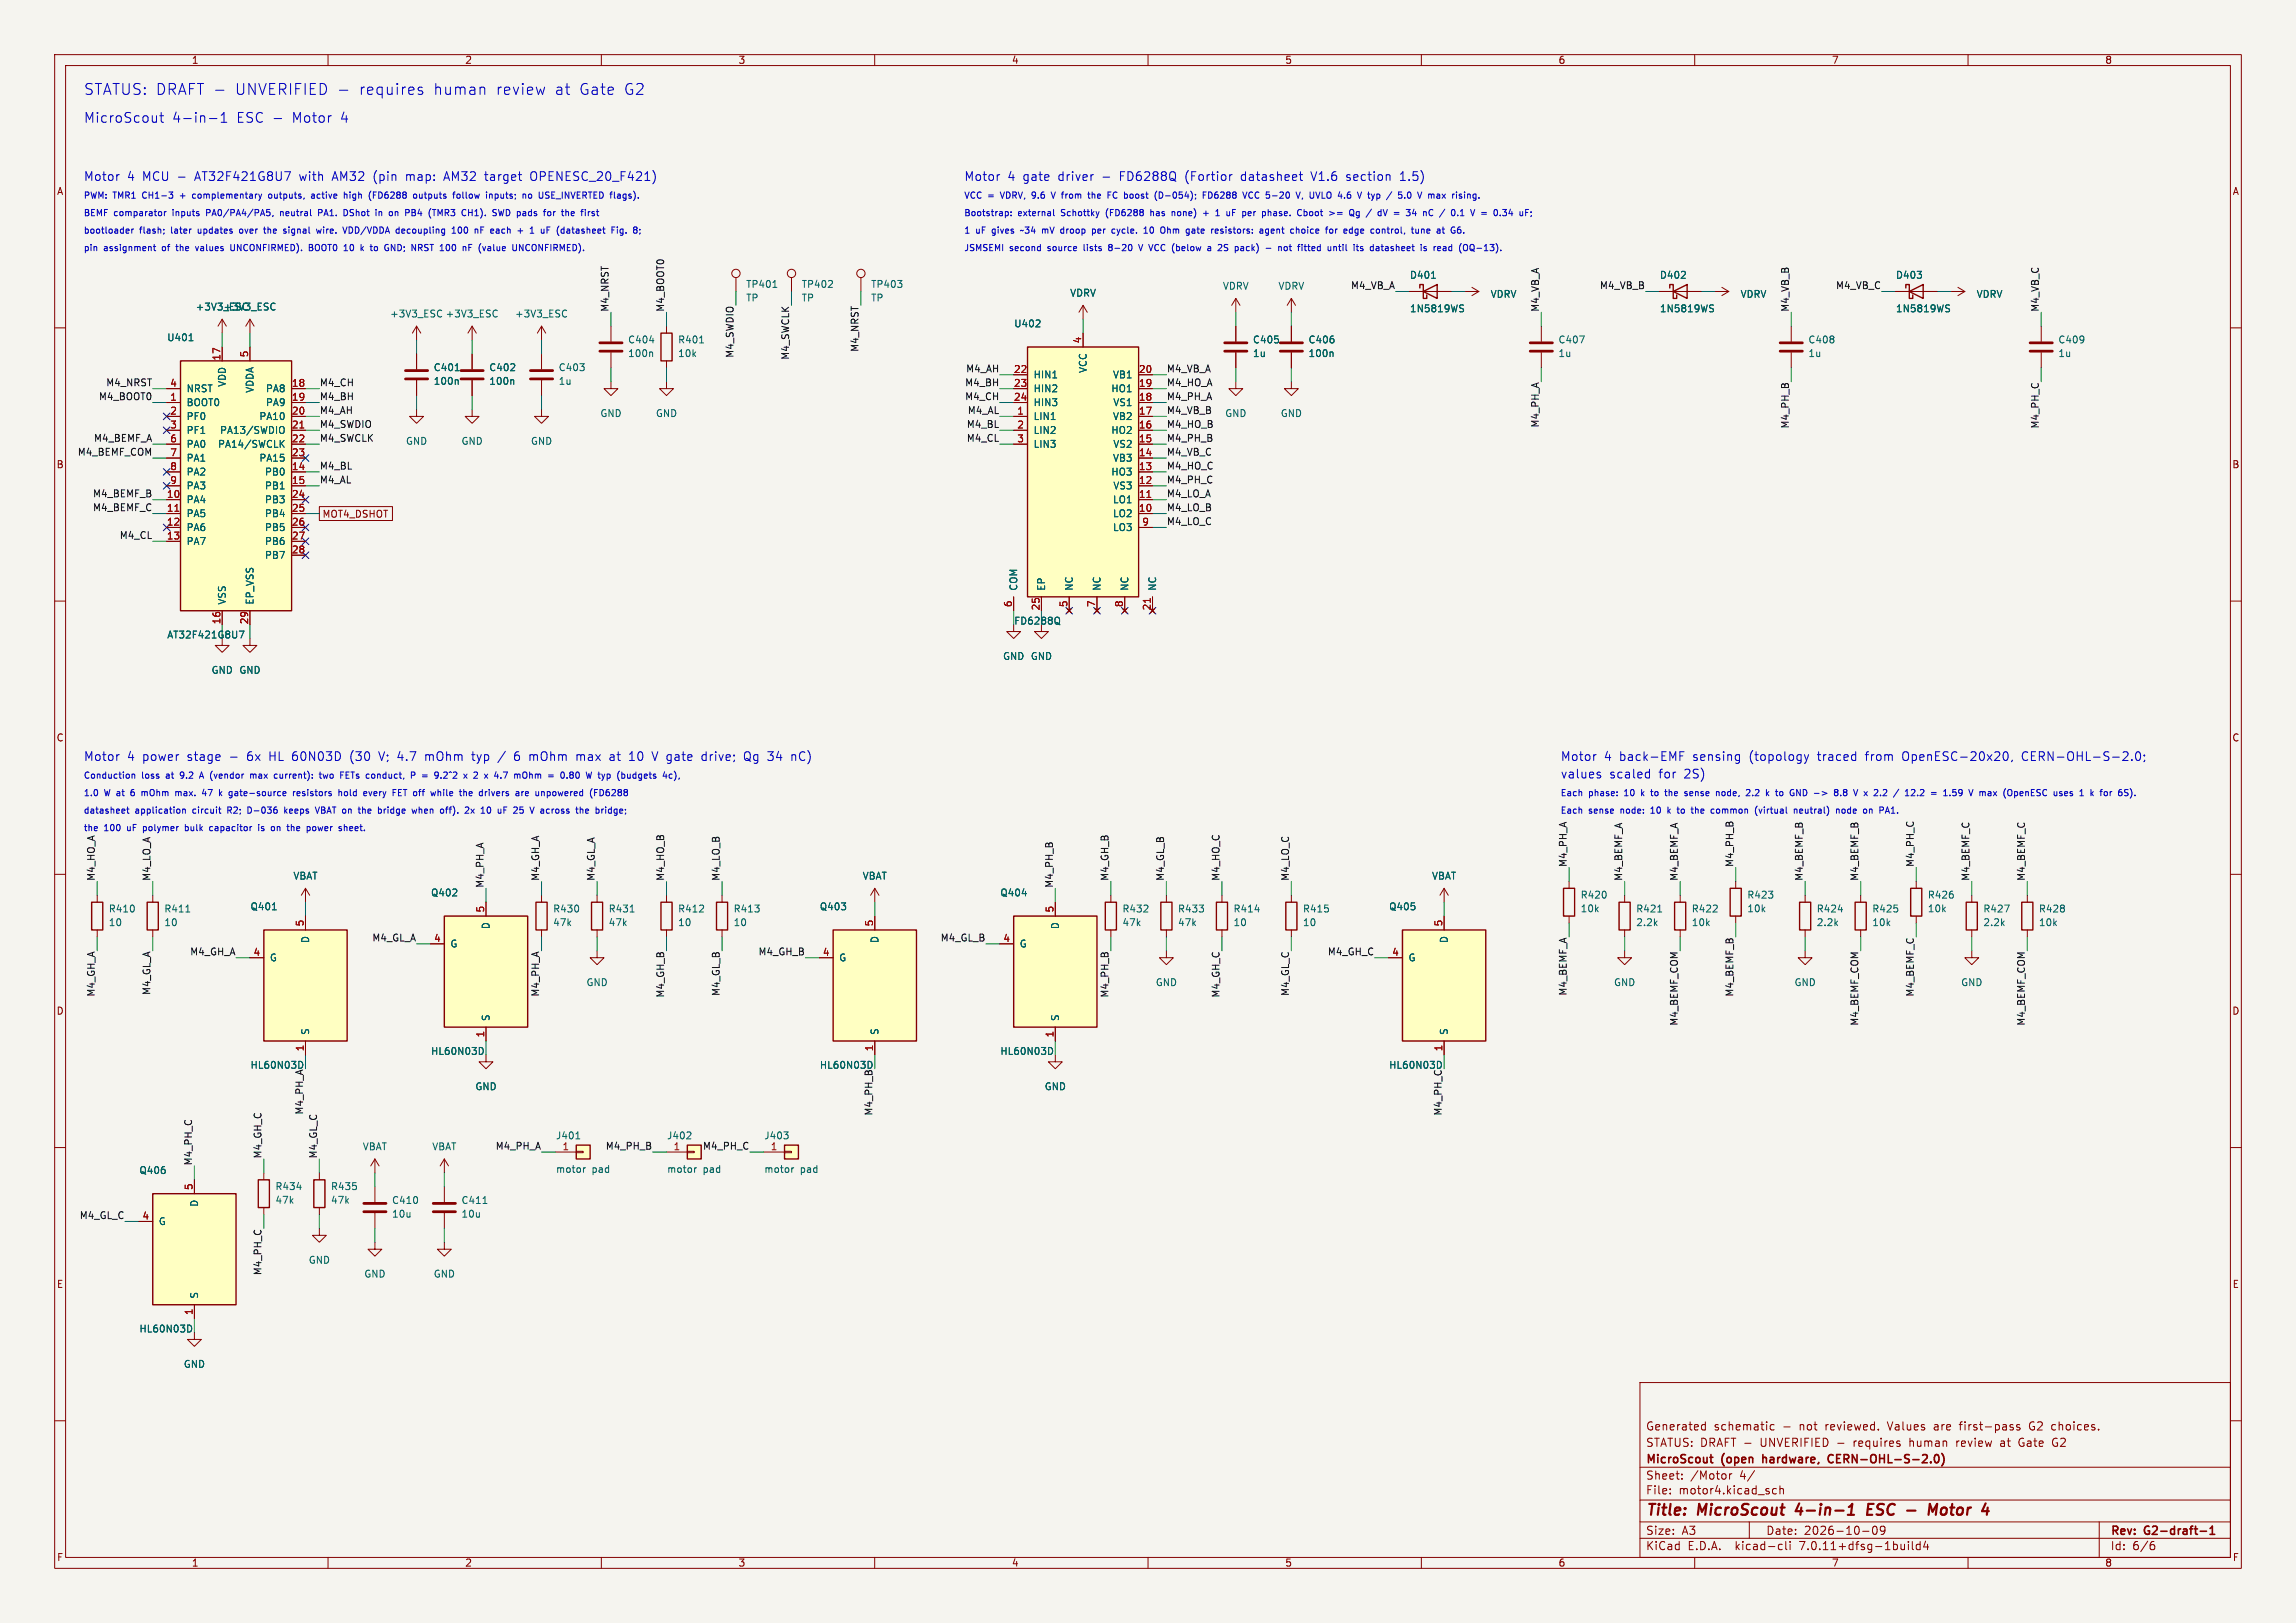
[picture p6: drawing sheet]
<svg xmlns="http://www.w3.org/2000/svg" width="420mm" height="297mm" viewBox="0 0 420 297" stroke-linecap="round" stroke-linejoin="round" font-family="sans-serif">
<defs><g id="words">
<g font-size="2.8" fill="#0000c2">
<text x="15.2" y="17.5">STATUS: DRAFT -</text>
<text x="43" y="17.5">UNVERIFIED -</text>
<text x="65.8" y="17.5">requires</text>
<text x="79.5" y="17.5">human</text>
<text x="91" y="17.5">review</text>
<text x="101.8" y="17.5">at</text>
<text x="106.3" y="17.5">Gate</text>
<text x="114.6" y="17.5">G2</text>
</g>
<g font-size="2.8" fill="#840000">
<text x="301" y="277.9">Title:</text>
<text x="310.6" y="277.9">MicroScout</text>
<text x="329.4" y="277.9">4-in-1</text>
<text x="343.2" y="277.9">ESC</text>
<text x="356" y="277.9">Motor</text>
</g>
<g font-size="2.5" fill="#0000c2">
<text x="15.2" y="22.6">MicroScout</text>
<text x="31.5" y="22.6">4-in-1</text>
<text x="43.3" y="22.6">ESC -</text>
<text x="53.6" y="22.6">Motor</text>
<text x="62.5" y="22.6">4</text>
</g>
<g font-size="2.2" fill="#0000c2">
<text x="15.2" y="33.2">Motor</text>
<text x="23.2" y="33.2">4</text>
<text x="26.1" y="33.2">MCU -</text>
<text x="35.9" y="33.2">AT32F421G8U7</text>
<text x="55.2" y="33.2">with</text>
<text x="61.3" y="33.2">AM32</text>
<text x="68.9" y="33.2">(pin</text>
<text x="75" y="33.2">map:</text>
<text x="82.2" y="33.2">AM32</text>
<text x="89.8" y="33.2">target</text>
<text x="98.2" y="33.2">OPENESC_20_F421)</text>
<text x="176.3" y="33.2">Motor</text>
<text x="184.3" y="33.2">4</text>
<text x="187.2" y="33.2">gate</text>
<text x="193.7" y="33.2">driver</text>
<text x="201.8" y="33.2">-</text>
<text x="205.2" y="33.2">FD6288Q</text>
<text x="217.3" y="33.2">(Fortior</text>
<text x="227.6" y="33.2">datasheet</text>
<text x="240.6" y="33.2">V1.6</text>
<text x="247.2" y="33.2">section</text>
<text x="257.1" y="33.2">1.5)</text>
<text x="15.2" y="139.4">Motor</text>
<text x="23.2" y="139.4">4</text>
<text x="26.1" y="139.4">power</text>
<text x="34.4" y="139.4">stage</text>
<text x="42.2" y="139.4">-</text>
<text x="45.6" y="139.4">6x</text>
<text x="49.7" y="139.4">HL 60N03D</text>
<text x="64.8" y="139.4">(30</text>
<text x="70.3" y="139.4">V; 4.7</text>
<text x="78.9" y="139.4">mOhm</text>
<text x="87.7" y="139.4">typ</text>
<text x="95.6" y="139.4">6</text>
<text x="98.5" y="139.4">mOhm</text>
<text x="107.3" y="139.4">max</text>
<text x="113.5" y="139.4">at</text>
<text x="117.2" y="139.4">10</text>
<text x="121.6" y="139.4">V gate</text>
<text x="130.9" y="139.4">drive;</text>
<text x="138.8" y="139.4">Qg 34</text>
<text x="147.7" y="139.4">nC)</text>
<text x="285.4" y="142.6">values</text>
<text x="285.4" y="139.4">Motor</text>
<text x="293.4" y="139.4">4</text>
<text x="294.4" y="142.6">scaled</text>
<text x="296.3" y="139.4">back-EMF</text>
<text x="303.5" y="142.6">for</text>
<text x="308.2" y="142.6">2S)</text>
<text x="309.8" y="139.4">sensing</text>
<text x="320.2" y="139.4">(topology</text>
<text x="332.9" y="139.4">traced</text>
<text x="341.8" y="139.4">from</text>
<text x="348.6" y="139.4">OpenESC-20x20,</text>
<text x="370.6" y="139.4">CERN-OHL-S-2.0;</text>
</g>
<g font-size="2.1" fill="#840000">
<text x="301" y="262">Generated</text>
<text x="313.5" y="262">schematic</text>
<text x="326.2" y="262">-</text>
<text x="329.3" y="262">not</text>
<text x="334.2" y="262">reviewed.</text>
<text x="345.8" y="262">Values</text>
<text x="354.4" y="262">are</text>
<text x="359.2" y="262">first-pass</text>
<text x="372.1" y="262">G2 choices.</text>
<text x="301" y="268.2">MicroScout</text>
<text x="301" y="265">STATUS: DRAFT -</text>
<text x="315" y="268.2">(open</text>
<text x="322.2" y="265">UNVERIFIED</text>
<text x="323.1" y="268.2">hardware,</text>
<text x="335.7" y="268.2">CERN-OHL-S-2.0)</text>
<text x="336.3" y="265">-</text>
<text x="339.5" y="265">requires</text>
<text x="349.9" y="265">human</text>
<text x="358.6" y="265">review</text>
<text x="366.8" y="265">at</text>
<text x="370.3" y="265">Gate</text>
<text x="376.6" y="265">G2</text>
<text x="301" y="273.7">File:</text>
<text x="301" y="271">Sheet:</text>
<text x="307.1" y="273.7">motor4.kicad_sch</text>
<text x="309.2" y="271">/Motor</text>
<text x="318.3" y="271">4/</text>
<text x="301" y="281.1">Size:</text>
<text x="307.6" y="281.1">A3</text>
<text x="323" y="281.1">Date:</text>
<text x="330" y="281.1">2026-10-09</text>
<text x="386" y="281.3">Rev:</text>
<text x="392.4" y="281.3">G2-draft-1</text>
<text x="301" y="283.9">KiCad</text>
<text x="308.7" y="283.9">E.D.A.</text>
<text x="317.6" y="283.9">kicad-cli</text>
<text x="329.5" y="283.9">7.0.11+dfsg-1build4</text>
<text x="386" y="283.9">Id:</text>
<text x="390.1" y="283.9">6/6</text>
</g>
<g font-size="1.8" fill="#840000">
<text x="35" y="11.9">1</text>
<text x="85" y="11.9">2</text>
<text x="135" y="11.9">3</text>
<text x="185" y="11.9">4</text>
<text x="235" y="11.9">5</text>
<text x="285" y="11.9">6</text>
<text x="335" y="11.9">7</text>
<text x="385" y="11.9">8</text>
<text x="10.3" y="35.9">A</text>
<text x="408.3" y="35.9">A</text>
<text x="10.3" y="85.9">B</text>
<text x="408.2" y="85.9">B</text>
<text x="58.9" y="94.9">MOT4_DSHOT</text>
<text x="10.3" y="135.9">C</text>
<text x="408.2" y="135.9">C</text>
<text x="10.3" y="185.9">D</text>
<text x="408.2" y="185.9">D</text>
<text x="10.3" y="235.9">E</text>
<text x="408.3" y="235.9">E</text>
<text x="10.3" y="285.9">F</text>
<text x="35" y="286.9">1</text>
<text x="85" y="286.9">2</text>
<text x="135" y="286.9">3</text>
<text x="185" y="286.9">4</text>
<text x="235" y="286.9">5</text>
<text x="285" y="286.9">6</text>
<text x="335" y="286.9">7</text>
<text x="385" y="286.9">8</text>
<text x="408.3" y="285.9">F</text>
</g>
<g font-size="1.8" fill="#006464">
<text x="136.4" y="52.9">TP401</text>
<text x="146.6" y="52.9">TP402</text>
<text x="159.3" y="52.9">TP403</text>
<text x="223.6" y="53.2">VDRV</text>
<text x="233.8" y="53.2">VDRV</text>
<text x="257.8" y="51.2">D401</text>
<text x="303.5" y="51.2">D402</text>
<text x="346.7" y="51.2">D403</text>
<text x="35.7" y="57">+3V3_ESC</text>
<text x="40.8" y="57">+3V3_ESC</text>
<text x="71.3" y="58.3">+3V3_ESC</text>
<text x="81.4" y="58.3">+3V3_ESC</text>
<text x="94.1" y="58.3">+3V3_ESC</text>
<text x="136.4" y="55.4">TP</text>
<text x="146.6" y="55.4">TP</text>
<text x="159.3" y="55.4">TP</text>
<text x="195.7" y="54.5">VDRV</text>
<text x="257.8" y="57.3">1N5819WS</text>
<text x="272.6" y="54.7">VDRV</text>
<text x="303.5" y="57.3">1N5819WS</text>
<text x="318.3" y="54.7">VDRV</text>
<text x="346.7" y="57.3">1N5819WS</text>
<text x="361.5" y="54.7">VDRV</text>
<text x="30.5" y="62.6">U401</text>
<text x="114.8" y="63">C404</text>
<text x="114.8" y="65.5">100n</text>
<text x="123.9" y="63">R401</text>
<text x="123.9" y="65.5">10k</text>
<text x="185.4" y="60.1">U402</text>
<text x="229.1" y="63">C405</text>
<text x="229.1" y="65.5">1u</text>
<text x="239.3" y="63">C406</text>
<text x="239.3" y="65.5">100n</text>
<text x="285" y="63">C407</text>
<text x="285" y="65.5">1u</text>
<text x="330.7" y="63">C408</text>
<text x="330.7" y="65.5">1u</text>
<text x="376.4" y="63">C409</text>
<text x="376.4" y="65.5">1u</text>
<text x="34" y="72">NRST</text>
<text x="41.5" y="70.9" transform="rotate(-90 41.5 70.9)">VDD</text>
<text x="46.6" y="72" transform="rotate(-90 46.6 72)">VDDA</text>
<text x="48.6" y="72">PA8</text>
<text x="79.2" y="68.1">C401</text>
<text x="79.2" y="70.6">100n</text>
<text x="89.4" y="68.1">C402</text>
<text x="89.4" y="70.6">100n</text>
<text x="102.1" y="68.1">C403</text>
<text x="102.1" y="70.6">1u</text>
<text x="189" y="69.4">HIN1</text>
<text x="189" y="72">HIN2</text>
<text x="199" y="68.3" transform="rotate(-90 199 68.3)">VCC</text>
<text x="203.2" y="72">HO1</text>
<text x="203.5" y="69.4">VB1</text>
<text x="34" y="74.5">BOOT0</text>
<text x="34" y="77.1">PF0</text>
<text x="47.3" y="77.1">PA10</text>
<text x="48.6" y="74.5">PA9</text>
<text x="109.7" y="76.5">GND</text>
<text x="119.9" y="76.5">GND</text>
<text x="189" y="77.1">LIN1</text>
<text x="189" y="74.5">HIN3</text>
<text x="203.5" y="77.1">VB2</text>
<text x="203.6" y="74.5">VS1</text>
<text x="224" y="76.5">GND</text>
<text x="234.2" y="76.5">GND</text>
<text x="34" y="79.6">PF1</text>
<text x="34" y="82.1">PA0</text>
<text x="39.8" y="82.1">PA14/SWCLK</text>
<text x="40.1" y="79.6">PA13/SWDIO</text>
<text x="74.2" y="81.6">GND</text>
<text x="84.3" y="81.6">GND</text>
<text x="97" y="81.6">GND</text>
<text x="189" y="79.6">LIN2</text>
<text x="189" y="82.1">LIN3</text>
<text x="203.2" y="79.6">HO2</text>
<text x="203.6" y="82.1">VS2</text>
<text x="34" y="84.7">PA1</text>
<text x="34" y="87.2">PA2</text>
<text x="34" y="89.8">PA3</text>
<text x="47.3" y="84.7">PA15</text>
<text x="48.4" y="87.2">PB0</text>
<text x="48.4" y="89.8">PB1</text>
<text x="203.2" y="87.2">HO3</text>
<text x="203.5" y="84.7">VB3</text>
<text x="203.6" y="89.8">VS3</text>
<text x="34" y="92.3">PA4</text>
<text x="34" y="94.8">PA5</text>
<text x="48.4" y="92.3">PB3</text>
<text x="48.4" y="94.8">PB4</text>
<text x="203.5" y="94.8">LO2</text>
<text x="203.5" y="92.3">LO1</text>
<text x="34" y="97.4">PA6</text>
<text x="34" y="99.9">PA7</text>
<text x="48.4" y="97.4">PB5</text>
<text x="48.4" y="99.9">PB6</text>
<text x="203.5" y="97.4">LO3</text>
<text x="48.4" y="102.5">PB7</text>
<text x="41.5" y="110.7" transform="rotate(-90 41.5 110.7)">VSS</text>
<text x="46.6" y="110.7" transform="rotate(-90 46.6 110.7)">EP_VSS</text>
<text x="186.3" y="108.2" transform="rotate(-90 186.3 108.2)">COM</text>
<text x="191.4" y="108.2" transform="rotate(-90 191.4 108.2)">EP</text>
<text x="196.4" y="108.2" transform="rotate(-90 196.4 108.2)">NC</text>
<text x="201.5" y="108.2" transform="rotate(-90 201.5 108.2)">NC</text>
<text x="206.6" y="108.2" transform="rotate(-90 206.6 108.2)">NC</text>
<text x="211.7" y="108.2" transform="rotate(-90 211.7 108.2)">NC</text>
<text x="30.5" y="117">AT32F421G8U7</text>
<text x="185.4" y="114.5">FD6288Q</text>
<text x="38.6" y="123.5">GND GND</text>
<text x="183.4" y="121">GND GND</text>
<text x="53.6" y="161.2">VBAT</text>
<text x="157.7" y="161.2">VBAT</text>
<text x="261.9" y="161.2">VBAT</text>
<text x="19.8" y="167.2">R410</text>
<text x="30" y="167.2">R411</text>
<text x="45.7" y="166.8">Q401</text>
<text x="78.7" y="164.2">Q402</text>
<text x="101.1" y="167.2">R430</text>
<text x="111.2" y="167.2">R431</text>
<text x="123.9" y="167.2">R412</text>
<text x="134.1" y="167.2">R413</text>
<text x="149.9" y="166.8">Q403</text>
<text x="182.9" y="164.2">Q404</text>
<text x="205.2" y="167.2">R432</text>
<text x="215.4" y="167.2">R433</text>
<text x="225.5" y="167.2">R414</text>
<text x="238.2" y="167.2">R415</text>
<text x="254" y="166.8">Q405</text>
<text x="289" y="164.6">R420</text>
<text x="289" y="167.1">10k</text>
<text x="299.2" y="167.2">R421</text>
<text x="309.4" y="167.2">R422</text>
<text x="319.5" y="164.6">R423</text>
<text x="319.5" y="167.1">10k</text>
<text x="332.2" y="167.2">R424</text>
<text x="342.4" y="167.2">R425</text>
<text x="352.5" y="164.6">R426</text>
<text x="352.5" y="167.1">10k</text>
<text x="362.7" y="167.2">R427</text>
<text x="372.9" y="167.2">R428</text>
<text x="19.8" y="169.7">10</text>
<text x="30" y="169.7">10</text>
<text x="56.7" y="172.7" transform="rotate(-90 56.7 172.7)">D</text>
<text x="82.3" y="173.6">G</text>
<text x="89.8" y="170.1" transform="rotate(-90 89.8 170.1)">D</text>
<text x="101.1" y="169.7">47k</text>
<text x="111.2" y="169.7">47k</text>
<text x="123.9" y="169.7">10</text>
<text x="134.1" y="169.7">10</text>
<text x="160.9" y="172.7" transform="rotate(-90 160.9 172.7)">D</text>
<text x="186.4" y="173.6">G</text>
<text x="193.9" y="170.1" transform="rotate(-90 193.9 170.1)">D</text>
<text x="205.2" y="169.7">47k</text>
<text x="215.4" y="169.7">47k</text>
<text x="225.5" y="169.7">10</text>
<text x="238.2" y="169.7">10</text>
<text x="265" y="172.7" transform="rotate(-90 265 172.7)">D</text>
<text x="299.2" y="169.7">2.2k</text>
<text x="309.4" y="169.7">10k</text>
<text x="332.2" y="169.7">2.2k</text>
<text x="342.4" y="169.7">10k</text>
<text x="362.7" y="169.7">2.2k</text>
<text x="372.9" y="169.7">10k</text>
<text x="49.3" y="176.1">G</text>
<text x="153.4" y="176.1">G</text>
<text x="257.6" y="176.1">G</text>
<text x="107.2" y="180.7">GND</text>
<text x="211.3" y="180.7">GND</text>
<text x="295.1" y="180.7">GND</text>
<text x="328.2" y="180.7">GND</text>
<text x="358.6" y="180.7">GND</text>
<text x="56.7" y="189.5" transform="rotate(-90 56.7 189.5)">S</text>
<text x="89.8" y="186.9" transform="rotate(-90 89.8 186.9)">S</text>
<text x="160.9" y="189.5" transform="rotate(-90 160.9 189.5)">S</text>
<text x="193.9" y="186.9" transform="rotate(-90 193.9 186.9)">S</text>
<text x="265" y="189.5" transform="rotate(-90 265 189.5)">S</text>
<text x="45.7" y="195.8">HL60N03D</text>
<text x="78.7" y="193.2">HL60N03D</text>
<text x="149.9" y="195.8">HL60N03D</text>
<text x="182.9" y="193.2">HL60N03D</text>
<text x="254" y="195.8">HL60N03D</text>
<text x="86.9" y="199.7">GND</text>
<text x="191" y="199.7">GND</text>
<text x="55.5" y="204.1" transform="rotate(-90 55.5 204.1)">M4_PH_A</text>
<text x="101.6" y="208.7">J401</text>
<text x="121.9" y="208.7">J402</text>
<text x="139.7" y="208.7">J403</text>
<text x="25.4" y="215">Q406</text>
<text x="66.3" y="210.7">VBAT</text>
<text x="79" y="210.7">VBAT</text>
<text x="101.6" y="214.8">motor</text>
<text x="108.3" y="214.8">pad</text>
<text x="121.9" y="214.8">motor</text>
<text x="128.6" y="214.8">pad</text>
<text x="139.7" y="214.8">motor</text>
<text x="146.4" y="214.8">pad</text>
<text x="36.4" y="220.9" transform="rotate(-90 36.4 220.9)">D</text>
<text x="50.3" y="218">R434</text>
<text x="50.3" y="220.5">47k</text>
<text x="60.4" y="218">R435</text>
<text x="60.4" y="220.5">47k</text>
<text x="71.6" y="220.5">C410</text>
<text x="84.3" y="220.5">C411</text>
<text x="29" y="224.4">G</text>
<text x="71.6" y="223">10u</text>
<text x="84.3" y="223">10u</text>
<text x="56.4" y="231.5">GND</text>
<text x="66.5" y="234">GND</text>
<text x="79.2" y="234">GND</text>
<text x="36.4" y="237.7" transform="rotate(-90 36.4 237.7)">S</text>
<text x="25.4" y="244">HL60N03D</text>
<text x="33.5" y="250.5">GND</text>
</g>
<g font-size="1.8" fill="#0f0f0f">
<text x="247" y="53">M4_VB_A</text>
<text x="292.6" y="53">M4_VB_B</text>
<text x="335.7" y="53">M4_VB_C</text>
<text x="111.4" y="57.2" transform="rotate(-90 111.4 57.2)">M4_NRST</text>
<text x="121.6" y="57.2" transform="rotate(-90 121.6 57.2)">M4_BOOT0</text>
<text x="281.6" y="57.2" transform="rotate(-90 281.6 57.2)">M4_VB_A</text>
<text x="327.3" y="57.2" transform="rotate(-90 327.3 57.2)">M4_VB_B</text>
<text x="373" y="57.2" transform="rotate(-90 373 57.2)">M4_VB_C</text>
<text x="134.3" y="65.6" transform="rotate(-90 134.3 65.6)">M4_SWDIO</text>
<text x="144.4" y="65.9" transform="rotate(-90 144.4 65.9)">M4_SWCLK</text>
<text x="157.1" y="64.5" transform="rotate(-90 157.1 64.5)">M4_NRST</text>
<text x="19.3" y="70.8">M4_NRST</text>
<text x="58.4" y="70.8">M4_CH</text>
<text x="176.4" y="70.8">M4_BH</text>
<text x="176.6" y="68.2">M4_AH</text>
<text x="213.4" y="68.2">M4_VB_A</text>
<text x="213.4" y="70.8">M4_HO_A</text>
<text x="18" y="73.3">M4_BOOT0</text>
<text x="58.4" y="73.3">M4_BH</text>
<text x="58.4" y="75.9">M4_AH</text>
<text x="176.4" y="73.3">M4_CH</text>
<text x="176.9" y="75.9">M4_AL</text>
<text x="213.4" y="73.3">M4_PH_A</text>
<text x="213.4" y="75.9">M4_VB_B</text>
<text x="14.1" y="83.5">M4_BEMF_COM</text>
<text x="17.1" y="80.9">M4_BEMF_A</text>
<text x="58.4" y="78.4">M4_SWDIO</text>
<text x="58.4" y="80.9">M4_SWCLK</text>
<text x="176.8" y="78.4">M4_BL</text>
<text x="176.8" y="80.9">M4_CL</text>
<text x="213.4" y="80.9">M4_PH_B</text>
<text x="213.4" y="83.5">M4_VB_C</text>
<text x="213.4" y="78.4">M4_HO_B</text>
<text x="281.6" y="78.3" transform="rotate(-90 281.6 78.3)">M4_PH_A</text>
<text x="327.3" y="78.5" transform="rotate(-90 327.3 78.5)">M4_PH_B</text>
<text x="373" y="78.5" transform="rotate(-90 373 78.5)">M4_PH_C</text>
<text x="58.4" y="86">M4_BL</text>
<text x="58.4" y="88.6">M4_AL</text>
<text x="213.4" y="88.6">M4_PH_C</text>
<text x="213.4" y="86">M4_HO_C</text>
<text x="16.9" y="91.1">M4_BEMF_B</text>
<text x="16.9" y="93.6">M4_BEMF_C</text>
<text x="213.4" y="91.1">M4_LO_A</text>
<text x="213.4" y="93.6">M4_LO_B</text>
<text x="21.8" y="98.7">M4_CL</text>
<text x="213.4" y="96.2">M4_LO_C</text>
<text x="17.4" y="161.3" transform="rotate(-90 17.4 161.3)">M4_HO_A</text>
<text x="27.6" y="161.3" transform="rotate(-90 27.6 161.3)">M4_LO_A</text>
<text x="98.7" y="161.3" transform="rotate(-90 98.7 161.3)">M4_GH_A</text>
<text x="108.9" y="161.3" transform="rotate(-90 108.9 161.3)">M4_GL_A</text>
<text x="121.6" y="161.3" transform="rotate(-90 121.6 161.3)">M4_HO_B</text>
<text x="131.7" y="161.3" transform="rotate(-90 131.7 161.3)">M4_LO_B</text>
<text x="202.9" y="161.3" transform="rotate(-90 202.9 161.3)">M4_GH_B</text>
<text x="213" y="161.3" transform="rotate(-90 213 161.3)">M4_GL_B</text>
<text x="223.2" y="161.3" transform="rotate(-90 223.2 161.3)">M4_HO_C</text>
<text x="235.9" y="161.3" transform="rotate(-90 235.9 161.3)">M4_LO_C</text>
<text x="286.7" y="158.8" transform="rotate(-90 286.7 158.8)">M4_PH_A</text>
<text x="296.8" y="161.3" transform="rotate(-90 296.8 161.3)">M4_BEMF_A</text>
<text x="307" y="161.3" transform="rotate(-90 307 161.3)">M4_BEMF_A</text>
<text x="317.1" y="158.8" transform="rotate(-90 317.1 158.8)">M4_PH_B</text>
<text x="329.8" y="161.3" transform="rotate(-90 329.8 161.3)">M4_BEMF_B</text>
<text x="340" y="161.3" transform="rotate(-90 340 161.3)">M4_BEMF_B</text>
<text x="350.2" y="158.8" transform="rotate(-90 350.2 158.8)">M4_PH_C</text>
<text x="360.3" y="161.3" transform="rotate(-90 360.3 161.3)">M4_BEMF_C</text>
<text x="370.5" y="161.3" transform="rotate(-90 370.5 161.3)">M4_BEMF_C</text>
<text x="88.6" y="162.6" transform="rotate(-90 88.6 162.6)">M4_PH_A</text>
<text x="192.7" y="162.6" transform="rotate(-90 192.7 162.6)">M4_PH_B</text>
<text x="68" y="172.4">M4_GL_A</text>
<text x="172" y="172.4">M4_GL_B</text>
<text x="34.7" y="174.9">M4_GH_A</text>
<text x="138.7" y="174.9">M4_GH_B</text>
<text x="242.8" y="174.9">M4_GH_C</text>
<text x="17.4" y="182.5" transform="rotate(-90 17.4 182.5)">M4_GH_A</text>
<text x="27.6" y="182.2" transform="rotate(-90 27.6 182.2)">M4_GL_A</text>
<text x="98.7" y="182.5" transform="rotate(-90 98.7 182.5)">M4_PH_A</text>
<text x="121.6" y="182.7" transform="rotate(-90 121.6 182.7)">M4_GH_B</text>
<text x="131.7" y="182.4" transform="rotate(-90 131.7 182.4)">M4_GL_B</text>
<text x="202.9" y="182.7" transform="rotate(-90 202.9 182.7)">M4_PH_B</text>
<text x="223.2" y="182.7" transform="rotate(-90 223.2 182.7)">M4_GH_C</text>
<text x="235.9" y="182.4" transform="rotate(-90 235.9 182.4)">M4_GL_C</text>
<text x="286.7" y="182.3" transform="rotate(-90 286.7 182.3)">M4_BEMF_A</text>
<text x="317.1" y="182.5" transform="rotate(-90 317.1 182.5)">M4_BEMF_B</text>
<text x="350.2" y="182.5" transform="rotate(-90 350.2 182.5)">M4_BEMF_C</text>
<text x="307" y="187.8" transform="rotate(-90 307 187.8)">M4_BEMF_COM</text>
<text x="340" y="187.8" transform="rotate(-90 340 187.8)">M4_BEMF_COM</text>
<text x="370.5" y="187.8" transform="rotate(-90 370.5 187.8)">M4_BEMF_COM</text>
<text x="159.7" y="204.2" transform="rotate(-90 159.7 204.2)">M4_PH_B</text>
<text x="263.8" y="204.2" transform="rotate(-90 263.8 204.2)">M4_PH_C</text>
<text x="35.2" y="213.4" transform="rotate(-90 35.2 213.4)">M4_PH_C</text>
<text x="47.9" y="212.1" transform="rotate(-90 47.9 212.1)">M4_GH_C</text>
<text x="58.1" y="212.1" transform="rotate(-90 58.1 212.1)">M4_GL_C</text>
<text x="90.6" y="210.5">M4_PH_A</text>
<text x="110.7" y="210.5">M4_PH_B</text>
<text x="128.5" y="210.5">M4_PH_C</text>
<text x="14.5" y="223.2">M4_GL_C</text>
<text x="47.9" y="233.5" transform="rotate(-90 47.9 233.5)">M4_PH_C</text>
</g>
<g font-size="1.8" fill="#a90000">
<text x="45.5" y="65.5" transform="rotate(-90 45.5 65.5)">5</text>
<text x="197.9" y="62.9" transform="rotate(-90 197.9 62.9)">4</text>
<text x="31" y="70.9">4</text>
<text x="40.4" y="66.1" transform="rotate(-90 40.4 66.1)">17</text>
<text x="53.3" y="70.9">18</text>
<text x="185.4" y="68.3">22</text>
<text x="185.4" y="70.9">23</text>
<text x="208.2" y="70.9">19</text>
<text x="208.2" y="68.3">20</text>
<text x="31" y="73.4">1</text>
<text x="31" y="75.9">2</text>
<text x="53.3" y="73.4">19</text>
<text x="53.3" y="75.9">20</text>
<text x="185.4" y="73.4">24</text>
<text x="186" y="75.9">1</text>
<text x="208.2" y="75.9">17</text>
<text x="208.2" y="73.4">18</text>
<text x="31" y="78.5">3</text>
<text x="31" y="81">6</text>
<text x="31" y="83.6">7</text>
<text x="53.3" y="78.5">21</text>
<text x="53.3" y="81">22</text>
<text x="53.3" y="83.6">23</text>
<text x="186" y="78.5">2</text>
<text x="186" y="81">3</text>
<text x="208.2" y="83.6">14</text>
<text x="208.2" y="81">15</text>
<text x="208.2" y="78.5">16</text>
<text x="31" y="86.1">8</text>
<text x="31" y="88.6">9</text>
<text x="53.3" y="86.1">14</text>
<text x="53.3" y="88.6">15</text>
<text x="208.2" y="88.6">12</text>
<text x="208.2" y="86.1">13</text>
<text x="30.4" y="91.2">10</text>
<text x="30.4" y="93.7">11</text>
<text x="53.3" y="91.2">24</text>
<text x="53.3" y="93.7">25</text>
<text x="208.2" y="93.7">10</text>
<text x="208.2" y="91.2">11</text>
<text x="30.4" y="96.3">12</text>
<text x="30.4" y="98.8">13</text>
<text x="53.3" y="96.3">26</text>
<text x="53.3" y="98.8">27</text>
<text x="53.3" y="101.3">28</text>
<text x="208.8" y="96.3">9</text>
<text x="185.2" y="111.2" transform="rotate(-90 185.2 111.2)">6</text>
<text x="190.2" y="111.8" transform="rotate(-90 190.2 111.8)">25</text>
<text x="195.3" y="111.2" transform="rotate(-90 195.3 111.2)">5</text>
<text x="200.4" y="111.2" transform="rotate(-90 200.4 111.2)">7</text>
<text x="205.5" y="111.2" transform="rotate(-90 205.5 111.2)">8</text>
<text x="210.6" y="111.8" transform="rotate(-90 210.6 111.8)">21</text>
<text x="40.4" y="114.3" transform="rotate(-90 40.4 114.3)">16</text>
<text x="45.5" y="114.3" transform="rotate(-90 45.5 114.3)">29</text>
<text x="88.6" y="167.1" transform="rotate(-90 88.6 167.1)">5</text>
<text x="192.8" y="167.1" transform="rotate(-90 192.8 167.1)">5</text>
<text x="55.6" y="169.6" transform="rotate(-90 55.6 169.6)">5</text>
<text x="79.3" y="172.5">4</text>
<text x="159.8" y="169.6" transform="rotate(-90 159.8 169.6)">5</text>
<text x="183.4" y="172.5">4</text>
<text x="263.9" y="169.6" transform="rotate(-90 263.9 169.6)">5</text>
<text x="46.3" y="175">4</text>
<text x="150.4" y="175">4</text>
<text x="254.6" y="175">4</text>
<text x="88.6" y="189.9" transform="rotate(-90 88.6 189.9)">1</text>
<text x="192.8" y="189.9" transform="rotate(-90 192.8 189.9)">1</text>
<text x="55.6" y="192.5" transform="rotate(-90 55.6 192.5)">1</text>
<text x="159.8" y="192.5" transform="rotate(-90 159.8 192.5)">1</text>
<text x="263.9" y="192.5" transform="rotate(-90 263.9 192.5)">1</text>
<text x="102.8" y="210.6">1</text>
<text x="123.1" y="210.6">1</text>
<text x="140.9" y="210.6">1</text>
<text x="35.3" y="217.9" transform="rotate(-90 35.3 217.9)">5</text>
<text x="26" y="223.3">4</text>
<text x="35.3" y="240.7" transform="rotate(-90 35.3 240.7)">1</text>
</g>
<g font-size="1.6" fill="#0000c2">
<text x="15.2" y="39.6">BEMF</text>
<text x="15.2" y="36.4">PWM: TMR1</text>
<text x="20.8" y="39.6">comparator</text>
<text x="26.2" y="36.4">CH1-3</text>
<text x="31.7" y="39.6">inputs</text>
<text x="33.3" y="36.4">+</text>
<text x="35.8" y="36.4">complementary</text>
<text x="38.1" y="39.6">PA0/PA4/PA5,</text>
<text x="49.9" y="36.4">outputs,</text>
<text x="51.9" y="39.6">neutral</text>
<text x="58" y="36.4">active</text>
<text x="59" y="39.6">PA1.</text>
<text x="63.9" y="39.6">DShot</text>
<text x="64.2" y="36.4">high</text>
<text x="69" y="36.4">(FD6288</text>
<text x="70" y="39.6">in</text>
<text x="72.7" y="39.6">on</text>
<text x="75.9" y="39.6">PB4</text>
<text x="77.4" y="36.4">outputs</text>
<text x="80.4" y="39.6">(TMR3</text>
<text x="84.9" y="36.4">follow</text>
<text x="86.7" y="39.6">CH1).</text>
<text x="91.1" y="36.4">inputs;</text>
<text x="92.6" y="39.6">SWD pads</text>
<text x="98" y="36.4">no</text>
<text x="101.2" y="36.4">USE_INVERTED flags).</text>
<text x="102.4" y="39.6">for</text>
<text x="105.9" y="39.6">the</text>
<text x="109.7" y="39.6">first</text>
<text x="176.3" y="39.6">Bootstrap:</text>
<text x="176.3" y="36.4">VCC =</text>
<text x="183.2" y="36.4">VDRV, 9.6</text>
<text x="186.2" y="39.6">external</text>
<text x="193" y="36.4">V from</text>
<text x="194.3" y="39.6">Schottky</text>
<text x="200.1" y="36.4">the</text>
<text x="202.7" y="39.6">(FD6288</text>
<text x="203.9" y="36.4">FC boost</text>
<text x="211" y="39.6">has</text>
<text x="213" y="36.4">(D-054);</text>
<text x="215.2" y="39.6">none)</text>
<text x="221.1" y="39.6">+</text>
<text x="222" y="36.4">FD6288</text>
<text x="223.7" y="39.6">1</text>
<text x="225.9" y="39.6">uF</text>
<text x="229" y="39.6">per</text>
<text x="229.6" y="36.4">VCC 5-20</text>
<text x="232.8" y="39.6">phase.</text>
<text x="239.5" y="39.6">Cboot</text>
<text x="239.8" y="36.4">V,</text>
<text x="242.5" y="36.4">UVLO 4.6</text>
<text x="245.6" y="39.6">&gt;=</text>
<text x="249.5" y="39.6">Qg</text>
<text x="251.7" y="36.4">V typ</text>
<text x="252.9" y="39.6">/</text>
<text x="255.2" y="39.6">dV</text>
<text x="257.5" y="36.4">/</text>
<text x="258.3" y="39.6">=</text>
<text x="259.8" y="36.4">5.0</text>
<text x="260.8" y="39.6">34</text>
<text x="263.6" y="36.4">V max</text>
<text x="264.1" y="39.6">nC</text>
<text x="267.4" y="39.6">/</text>
<text x="269.7" y="39.6">0.1</text>
<text x="270.3" y="36.4">rising.</text>
<text x="273.6" y="39.6">V =</text>
<text x="278.2" y="39.6">0.34</text>
<text x="15.2" y="46">pin</text>
<text x="15.2" y="42.8">bootloader</text>
<text x="19" y="46">assignment</text>
<text x="25.5" y="42.8">flash;</text>
<text x="29.8" y="46">of</text>
<text x="31.5" y="42.8">later</text>
<text x="32.6" y="46">the</text>
<text x="36.4" y="46">values</text>
<text x="36.6" y="42.8">updates</text>
<text x="43" y="46">UNCONFIRMED).</text>
<text x="44.4" y="42.8">over</text>
<text x="49.1" y="42.8">the</text>
<text x="52.9" y="42.8">signal</text>
<text x="57.6" y="46">BOOT0</text>
<text x="59.2" y="42.8">wire.</text>
<text x="64.2" y="46">10</text>
<text x="64.3" y="42.8">VDD/VDDA</text>
<text x="67.5" y="46">k</text>
<text x="69.5" y="46">to</text>
<text x="72.3" y="46">GND;</text>
<text x="74.2" y="42.8">decoupling</text>
<text x="77.5" y="46">NRST 100</text>
<text x="84.7" y="42.8">100</text>
<text x="87.3" y="46">nF</text>
<text x="89" y="42.8">nF</text>
<text x="90.4" y="46">(value</text>
<text x="92.2" y="42.8">each</text>
<text x="96.8" y="46">UNCONFIRMED).</text>
<text x="97.3" y="42.8">+</text>
<text x="99.9" y="42.8">1</text>
<text x="102.1" y="42.8">uF</text>
<text x="105.2" y="42.8">(datasheet</text>
<text x="115.4" y="42.8">Fig.</text>
<text x="176.3" y="46">JSMSEMI</text>
<text x="176.3" y="42.8">1</text>
<text x="178.5" y="42.8">uF</text>
<text x="181.6" y="42.8">gives</text>
<text x="184.7" y="46">second</text>
<text x="187.1" y="42.8">~34</text>
<text x="191.2" y="42.8">mV</text>
<text x="191.8" y="46">source</text>
<text x="194.8" y="42.8">droop</text>
<text x="198.6" y="46">lists</text>
<text x="200.8" y="42.8">per</text>
<text x="203.4" y="46">8-20</text>
<text x="204.7" y="42.8">cycle.</text>
<text x="209.2" y="46">V VCC (below</text>
<text x="210.8" y="42.8">10</text>
<text x="214" y="42.8">Ohm</text>
<text x="218.9" y="42.8">gate</text>
<text x="222.4" y="46">a</text>
<text x="223.8" y="42.8">resistors:</text>
<text x="224.6" y="46">2S</text>
<text x="227.9" y="46">pack)</text>
<text x="232.9" y="42.8">agent</text>
<text x="233.7" y="46">-</text>
<text x="236.3" y="46">not</text>
<text x="238.7" y="42.8">choice</text>
<text x="240.1" y="46">fitted</text>
<text x="245.4" y="42.8">for</text>
<text x="245.7" y="46">until</text>
<text x="248.9" y="42.8">edge</text>
<text x="250.7" y="46">its</text>
<text x="254" y="46">datasheet</text>
<text x="254.1" y="42.8">control,</text>
<text x="261.8" y="42.8">tune</text>
<text x="263.5" y="46">is</text>
<text x="266" y="46">read</text>
<text x="266.6" y="42.8">at</text>
<text x="270.9" y="46">(OQ-13).</text>
<text x="15.2" y="142.6">Conduction</text>
<text x="25.9" y="142.6">loss</text>
<text x="30.5" y="142.6">at</text>
<text x="33.3" y="142.6">9.2</text>
<text x="37.2" y="142.6">A (vendor</text>
<text x="46.8" y="142.6">max</text>
<text x="51.4" y="142.6">current):</text>
<text x="60" y="142.6">two</text>
<text x="64" y="142.6">FETs conduct,</text>
<text x="77.4" y="142.6">P</text>
<text x="79.6" y="142.6">=</text>
<text x="82.2" y="142.6">9.2^2</text>
<text x="87.7" y="142.6">x</text>
<text x="89.8" y="142.6">2</text>
<text x="92" y="142.6">x</text>
<text x="94" y="142.6">4.7</text>
<text x="97.9" y="142.6">mOhm</text>
<text x="104.3" y="142.6">=</text>
<text x="106.8" y="142.6">0.80</text>
<text x="111.7" y="142.6">W typ</text>
<text x="117.8" y="142.6">(budgets</text>
<text x="15.2" y="145.8">1.0</text>
<text x="15.2" y="149">datasheet</text>
<text x="19.1" y="145.8">W at</text>
<text x="24.3" y="145.8">6</text>
<text x="24.7" y="149">application</text>
<text x="26.5" y="145.8">mOhm</text>
<text x="32.9" y="145.8">max.</text>
<text x="35.4" y="149">circuit</text>
<text x="38.1" y="145.8">47</text>
<text x="41.4" y="145.8">k</text>
<text x="42" y="149">R2;</text>
<text x="43.4" y="145.8">gate-source</text>
<text x="45.9" y="149">D-036</text>
<text x="52.8" y="149">keeps</text>
<text x="55.3" y="145.8">resistors</text>
<text x="58.8" y="149">VBAT on</text>
<text x="63.9" y="145.8">hold</text>
<text x="67.1" y="149">the</text>
<text x="68.7" y="145.8">every</text>
<text x="70.9" y="149">bridge</text>
<text x="74.3" y="145.8">FET off</text>
<text x="77.4" y="149">when</text>
<text x="81.7" y="145.8">while</text>
<text x="82.7" y="149">off).</text>
<text x="87.2" y="145.8">the</text>
<text x="87.5" y="149">2x</text>
<text x="90.6" y="149">10</text>
<text x="91" y="145.8">drivers</text>
<text x="93.9" y="149">uF</text>
<text x="97.1" y="149">25</text>
<text x="97.9" y="145.8">are</text>
<text x="100.4" y="149">V across</text>
<text x="101.7" y="145.8">unpowered</text>
<text x="109.2" y="149">the</text>
<text x="111.9" y="145.8">(FD6288</text>
<text x="113" y="149">bridge;</text>
<text x="285.4" y="149">Each</text>
<text x="285.4" y="145.8">Each</text>
<text x="290.6" y="149">sense</text>
<text x="290.6" y="145.8">phase:</text>
<text x="296.6" y="149">node:</text>
<text x="297.3" y="145.8">10</text>
<text x="300.6" y="145.8">k</text>
<text x="302.3" y="149">10</text>
<text x="302.6" y="145.8">to</text>
<text x="305.4" y="145.8">the</text>
<text x="305.6" y="149">k</text>
<text x="307.7" y="149">to</text>
<text x="309.2" y="145.8">sense</text>
<text x="310.5" y="149">the</text>
<text x="314.3" y="149">common</text>
<text x="315.2" y="145.8">node,</text>
<text x="321" y="145.8">2.2</text>
<text x="322.5" y="149">(virtual</text>
<text x="324.8" y="145.8">k</text>
<text x="326.8" y="145.8">to</text>
<text x="329.6" y="145.8">GND -&gt;</text>
<text x="329.9" y="149">neutral)</text>
<text x="337.8" y="149">node</text>
<text x="338.2" y="145.8">8.8</text>
<text x="342" y="145.8">V x</text>
<text x="343" y="149">on</text>
<text x="346.2" y="145.8">2.2</text>
<text x="346.2" y="149">PA1.</text>
<text x="350" y="145.8">/</text>
<text x="352.3" y="145.8">12.2</text>
<text x="357.2" y="145.8">=</text>
<text x="359.8" y="145.8">1.59</text>
<text x="364.7" y="145.8">V max</text>
<text x="371.4" y="145.8">(OpenESC</text>
<text x="380.8" y="145.8">uses</text>
<text x="385.8" y="145.8">1</text>
<text x="388" y="145.8">k</text>
<text x="390.1" y="145.8">for</text>
<text x="15.2" y="152.2">the</text>
<text x="19" y="152.2">100</text>
<text x="23.4" y="152.2">uF</text>
<text x="26.5" y="152.2">polymer</text>
<text x="34.4" y="152.2">bulk</text>
<text x="39.2" y="152.2">capacitor</text>
<text x="48.3" y="152.2">is</text>
<text x="50.9" y="152.2">on</text>
<text x="54.1" y="152.2">the</text>
<text x="57.9" y="152.2">power</text>
<text x="64" y="152.2">sheet.</text>
</g>
</g></defs>
<path d="M0 0h420v297h-420z" fill="#f5f4ef" stroke="#f5f4ef" stroke-width=".18"/>
<g fill="none" stroke="#840000" stroke-width=".18">
<path d="M10 10h400v277h-400zM12 12h396v273h-396zM60 10v2M110 10v2M160 10v2M210 10v2M260 10v2M310 10v2M360 10v2M10 60h2M40.6 58.4l-.7 1.3M40.6 58.4v2.6"/>
<path d="M40.6 58.4l.8 1.3M45.7 58.4l-.7 1.3M45.7 58.4v2.6M45.7 58.4l.8 1.3M76.2 59.7v2.5M76.2 59.7l-.8 1.3M76.2 59.7l.8 1.3M86.4 59.7v2.5M86.4 59.7l-.8 1.3M86.4 59.7l.7 1.3M99.1 59.7v2.5M99.1 59.7l-.8 1.3"/>
<path d="M99.1 59.7l.7 1.3M111.8 59.7v2.8M121.9 59.7v1.3M134.6 50.8v2.5M144.8 50.8v2.5M157.5 50.8v2.5M198.1 55.9l-.7 1.3M198.1 55.9v2.5M198.1 55.9l.8 1.3M226.1 54.6v2.6M226.1 59.7v2.8M226.1 54.6l-.8 1.3"/>
<path d="M226.1 54.6l.7 1.3M236.2 54.6v2.6M236.2 59.7v2.8M236.2 54.6l-.7 1.3M236.2 54.6l.8 1.3M257.8 53.3h7.6M268 53.3h2.5M269.2 52.6l1.3 .7M270.5 53.3l-1.3 .8M281.9 59.7v2.8M303.5 53.3h7.6M313.7 53.3h2.5"/>
<path d="M315 52.6l1.2 .7M316.2 53.3l-1.2 .8M327.7 59.7v2.8M346.7 53.3h7.6M356.9 53.3h2.5M358.1 52.6l1.3 .7M359.4 53.3l-1.3 .8M373.4 59.7v2.8M408 60h2M30.5 76.2h2.5M30.5 78.7h2.5M30.5 73.7h2.5"/>
<path d="M30.5 71.1h2.5M40.6 63.5v2.5M45.7 63.5v2.5M53.3 76.2h2.6M53.3 78.7h2.6M53.3 73.7h2.6M53.3 71.1h2.6M76.2 74.9v1.3h1.3l-1.3 1.3-1.3-1.3h1.3M76.2 64.8v2.8M76.2 69.6v2.8M86.4 74.9v1.3h1.2l-1.2 1.3-1.3-1.3h1.3M86.4 64.8v2.8"/>
<path d="M86.4 69.6v2.8M99.1 74.9v1.3h1.2l-1.2 1.3-1.3-1.3h1.3M99.1 64.8v2.8M99.1 69.6v2.8M111.8 69.9v1.2h1.2l-1.2 1.3-1.3-1.3h1.3M111.8 64.5v2.8M121.9 69.9v1.2h1.3l-1.3 1.3-1.3-1.3h1.3M121.9 66v1.3M185.4 76.2h2.6M185.4 78.7h2.6M185.4 73.7h2.6M185.4 71.1h2.6"/>
<path d="M185.4 68.6h2.6M198.1 61v2.5M208.3 76.2h2.5M208.3 78.7h2.5M208.3 73.7h2.5M208.3 71.1h2.5M208.3 68.6h2.5M226.1 69.9v1.2h1.2l-1.2 1.3-1.3-1.3h1.3M226.1 64.5v2.8M236.2 69.9v1.2h1.3l-1.3 1.3-1.3-1.3h1.3M236.2 64.5v2.8M281.9 64.5v2.8"/>
<path d="M327.7 64.5v2.8M373.4 64.5v2.8M30.5 94h2.5M30.5 91.4h2.5M30.5 88.9h2.5M30.5 86.4h2.5M30.5 83.8h2.5M30.5 81.3h2.5M30.5 96.5h2.5M30.5 99.1h2.5M53.3 94h2.6M53.3 91.4h2.6"/>
<path d="M53.3 88.9h2.6M53.3 86.4h2.6M53.3 83.8h2.6M53.3 81.3h2.6M53.3 96.5h2.6M53.3 99.1h2.6M58.4 92.7h13.4v2.6h-13.4zM185.4 81.3h2.6M208.3 94h2.5M208.3 91.4h2.5M208.3 88.9h2.5M208.3 86.4h2.5"/>
<path d="M208.3 83.8h2.5M208.3 81.3h2.5M208.3 96.5h2.5M10 110h2M40.6 116.8v1.3h1.3l-1.3 1.3-1.2-1.3h1.2M40.6 111.8v2.5M45.7 116.8v1.3h1.3l-1.3 1.3-1.3-1.3h1.3M45.7 111.8v2.5M53.3 101.6h2.6M185.4 114.3v1.3h1.3l-1.3 1.2-1.3-1.2h1.3M185.4 109.2v2.6M190.5 114.3v1.3h1.3l-1.3 1.2-1.3-1.2h1.3"/>
<path d="M190.5 109.2v2.6M195.2 111.4l.8 .7M195.6 109.2v2.6M196 111.4l-.8 .7M200.3 111.4l.7 .7M200.7 109.2v2.6M201 111.4l-.7 .7M205.4 111.4l.7 .7M205.7 109.2v2.6M206.1 111.4l-.7 .7M210.4 111.4l.8 .7M210.8 109.2v2.6"/>
<path d="M211.2 111.4l-.8 .7M408 110h2M10 160h2M408 160h2M17.8 163.8v1.3M17.8 170.2v1.3M27.9 163.8v1.3M27.9 170.2v1.3M45.7 175.3h2.6M55.9 162.6l-.8 1.2M55.9 162.6v2.5M55.9 167.6v2.6"/>
<path d="M55.9 162.6l.7 1.2M78.7 172.7h2.6M88.9 165.1v2.5M99.1 163.8v1.3M99.1 170.2v1.3M109.2 174v1.3h1.3l-1.3 1.2-1.3-1.2h1.3M109.2 163.8v1.3M109.2 170.2v1.3M121.9 163.8v1.3M121.9 170.2v1.3M132.1 163.8v1.3M132.1 170.2v1.3"/>
<path d="M149.9 175.3h2.5M160 162.6v2.5M160 167.6v2.6M160 162.6l-.7 1.2M160 162.6l.8 1.2M182.9 172.7h2.5M193 165.1v2.5M203.2 163.8v1.3M203.2 170.2v1.3M213.4 174v1.3h1.2l-1.2 1.2-1.3-1.2h1.3M213.4 163.8v1.3M213.4 170.2v1.3"/>
<path d="M223.5 163.8v1.3M223.5 170.2v1.3M236.2 163.8v1.3M236.2 170.2v1.3M254 175.3h2.5M264.2 162.6v2.5M264.2 167.6v2.6M264.2 162.6l-.8 1.2M264.2 162.6l.7 1.2M287 161.3v1.3M287 167.6v1.3M297.2 174v1.3h1.2l-1.2 1.2-1.3-1.2h1.3"/>
<path d="M297.2 163.8v1.3M297.2 170.2v1.3M307.3 163.8v1.3M307.3 170.2v1.3M317.5 161.3v1.3M317.5 167.6v1.3M330.2 174v1.3h1.3l-1.3 1.2-1.3-1.2h1.3M330.2 163.8v1.3M330.2 170.2v1.3M340.4 163.8v1.3M340.4 170.2v1.3M350.5 161.3v1.3"/>
<path d="M350.5 167.6v1.3M360.7 174v1.3h1.2l-1.2 1.2-1.3-1.2h1.3M360.7 163.8v1.3M360.7 170.2v1.3M370.8 163.8v1.3M370.8 170.2v1.3M55.9 190.5v2.5M88.9 193v1.3h1.3l-1.3 1.3-1.3-1.3h1.3M88.9 188v2.5M160 190.5v2.5M193 193v1.3h1.3l-1.3 1.3-1.2-1.3h1.2M193 188v2.5"/>
<path d="M264.2 190.5v2.5M10 210h2M35.6 215.9v2.5M48.3 214.6v1.3M58.4 214.6v1.3M68.6 212.1v2.5M68.6 217.2v2.8M68.6 212.1l-.8 1.3M68.6 212.1l.7 1.3M81.3 212.1l-.8 1.3M81.3 212.1v2.5M81.3 217.2v2.8"/>
<path d="M81.3 212.1l.7 1.3M101.6 210.8h3.8M105.4 210.7h1.3v.2h-1.3zM121.9 210.8h3.8M125.7 210.7h1.3v.2h-1.3zM139.7 210.8h3.8M143.5 210.7h1.3v.2h-1.3zM408 210h2M25.4 223.5h2.5M35.6 238.8v2.5M48.3 221v1.2M58.4 224.8v1.3h1.3l-1.3 1.2-1.3-1.2h1.3"/>
<path d="M58.4 221v1.2M68.6 227.3v1.3h1.2l-1.2 1.3-1.3-1.3h1.3M68.6 222v2.8M81.3 227.3v1.3h1.2l-1.2 1.3-1.3-1.3h1.3M81.3 222v2.8M10 260h2M35.6 243.8v1.3h1.2l-1.2 1.3-1.3-1.3h1.3M300 253h108v32h-108zM408 260h2M300 278.5h108M300 274.5h108M300 268.5h108"/>
<path d="M305.5 273.2v.2M305.5 272.5v.1M307.7 270.5v.2M307.7 269.8v.1M311.4 261.6h.5M311.4 260.8h.5M311.9 260.2v1.5M316.4 269.7v1M316.8 269.7l-.3 .1-.1 .2M320 278.5v3M320.9 269.1l-1.2 1.9M324.5 260.8l-.4-.1-.3 .3v.4l.1 .2h.6"/>
<path d="M324.9 272.5l-.4-.1-.3 .3v.4l.2 .2h.5M325.6 272.5l.2-.1 .4 .1v.9M325.6 271.9v1.5M342.7 279.4l.2-.1a.8 .8 0 0 1 .5 .7 .8 .8 0 0 1-.5 .8 1 1 0 0 1-.2-1.4zM344.8 279.9l-.3 .3h-.3l-.3-.3 .2-.5 .4-.1 .2 .1a.99 .99 0 0 1-.3 1.4h-.3M357.9 263.7v1M358.1 263.8l-.2 .2M358.4 260.7h.5M366.4 263.7l-.4 .1M366.5 264.1h-.3a.29 .29 0 0 0-.3 .3 .29 .29 0 0 0 .3 .3h.3M369.4 260.8l-.3-.1-.2 .2v.2l.5 .2v.3h-.5M369.8 263.2a.81 .81 0 0 0-.5 .7 .81 .81 0 0 0 .5 .8"/>
<path d="M371.5 260.3l-.3 .5 .1 .5 .2 .3M375.4 264a.61 .61 0 0 0 .7 .7M376.2 263.2a.59 .59 0 0 0-.8 .6M384 278.5v6.5M60 285v2M110 285v2M160 285v2M210 285v2M260 285v2M300 281.5h108M310 285v2M325.6 282.6l.4 .1"/>
<path d="M326 283.5l-.4 .1M326.7 282.1v1.3l.2 .2M327.4 282.1v.1M327.4 282.6v1M340.7 280.2h1.2M349.1 282.1v.1M349.1 282.6v1M349.8 282.1v1.3l.2 .2M351.2 282.7l-.4-.1-.3 .3v.4l.2 .2h.5M351.2 282.1v1.5M352.2 282l-.3 1.1h.9M352.6 282.6v1"/>
<path d="M360 285v2M393.6 282.7h.3l.3 .2-.1 .5-.5 .2M394 282.1l-.4 .1"/>
<circle cx="134.6" cy="50" r=".76"/>
<circle cx="144.8" cy="50" r=".76"/>
<circle cx="157.5" cy="50" r=".76"/>
</g>
<path d="M312.8 266.7h.5M313 267.6l.3 .1M322.5 266.2v1.5M322.5 266.8h.1M335.3 266.3a.74 .74 0 0 0-.9 .5 .74 .74 0 0 0 .5 .9l.4-.1M354 266.3l.2-.1a.8 .8 0 0 1 .5 .7 .8 .8 0 0 1-.5 .8 1 1 0 0 1-.2-1.4zM355.2 266a1.72 1.72 0 0 1 0 2.3M404.3 279.7l.4-.4v1.5M402.5 280.2h1.1M404.3 280.8h.8" fill="none" stroke="#840000" stroke-width=".3"/>
<path d="M329.1 275.1l-.6 1.4h1.2M338 277.2h1.1M338.2 275.8l.6-.6-.2 2M341.7 276.2h.6M342.7 275.2h-.9l-.3 2h1M348.9 276.4h1.5M352.8 277.2l.2-2 .5 1.4 .8-1.4-.2 2M355.3 276l-.2 .3-.1 .5 .3 .4" fill="none" stroke="#840000" stroke-width=".4"/>
<g fill="#ffffc2" stroke="#ffffc2" stroke-width=".18">
<path d="M185.4 167.6h15.3v20.4h-15.3z"/>
<path d="M105.4 209.6h2.5v2.5h-2.5z"/>
<path d="M188 63.5h20.3v45.7h-20.3z"/>
<path d="M125.7 209.6h2.6v2.5h-2.6z"/>
<path d="M256.5 170.2h15.3v20.3h-15.3z"/>
<path d="M81.3 167.6h15.2v20.4h-15.2z"/>
<path d="M48.3 170.2h15.2v20.3h-15.2z"/>
<path d="M152.4 170.2h15.2v20.3h-15.2z"/>
<path d="M27.9 218.4h15.3v20.4h-15.3z"/>
<path d="M33 66h20.3v45.8h-20.3z"/>
<path d="M143.5 209.6h2.5v2.5h-2.5z"/>
</g>
<g fill="none" stroke="#840000" stroke-width=".25">
<path d="M259.7 52.7v-.6h.6v2.5h.7v-.6M260.3 53.3l2.6-1.2v2.5zM305.4 52.7v-.6h.7v2.5h.6v-.6M306.1 53.3l2.5-1.2v2.5zM348.6 52.7v-.6h.6v2.5h.7v-.6M349.2 53.3l2.6-1.2v2.5zM33 66h20.3v45.8h-20.3zM120.9 61h2v5h-2zM188 63.5h20.3v45.7h-20.3zM16.8 165.1h2v5.1h-2zM26.9 165.1h2.1v5.1h-2.1zM48.3 170.2h15.2v20.3h-15.2z"/>
<path d="M81.3 167.6h15.2v20.4h-15.2zM98 165.1h2.1v5.1h-2.1zM108.2 165.1h2v5.1h-2zM120.9 165.1h2v5.1h-2zM131.1 165.1h2v5.1h-2zM152.4 170.2h15.2v20.3h-15.2zM185.4 167.6h15.3v20.4h-15.3zM202.2 165.1h2v5.1h-2zM212.3 165.1h2.1v5.1h-2.1zM222.5 165.1h2v5.1h-2zM235.2 165.1h2v5.1h-2zM256.5 170.2h15.3v20.3h-15.3z"/>
<path d="M286 162.6h2v5h-2zM296.2 165.1h2v5.1h-2zM306.3 165.1h2.1v5.1h-2.1zM316.5 162.6h2v5h-2zM329.2 165.1h2v5.1h-2zM339.3 165.1h2.1v5.1h-2.1zM349.5 162.6h2v5h-2zM359.7 165.1h2v5.1h-2zM369.8 165.1h2.1v5.1h-2.1zM27.9 218.4h15.3v20.4h-15.3zM47.2 215.9h2.1v5.1h-2.1zM57.4 215.9h2v5.1h-2z"/>
<path d="M105.4 209.6h2.5v2.5h-2.5zM125.7 209.6h2.6v2.5h-2.6zM143.5 209.6h2.5v2.5h-2.5z"/>
</g>
<g fill="none" stroke="#006464" stroke-width=".18">
<path d="M50.1 55.5l.2 .1M50.3 56.6l-.2 .1M80.6 56.7l.2 .2M80.8 57.9l-.2 .1M90.7 56.7l.3 .2M91 57.9l-.3 .1M103.4 56.7l.3 .2M103.7 57.9l-.3 .1M141.4 52.6h.7M189.5 59.8h.7M190.2 58.7v.4M261.9 50.9h.7"/>
<path d="M267.2 56.4l.4 .1 .1 .3-.2 .3h-.3M267.2 55.8l.5 .1M313 56.4l.3 .1 .1 .3-.2 .3h-.3M313 55.8l.4 .1M356.1 56.4l.4 .1 .1 .3-.2 .3h-.3M356.1 55.8l.5 .1M34.6 62.4h.7M51.4 78a.43 .43 0 0 1 .6 .5v.4a.43 .43 0 0 1-.6 .4M83.3 67.8h.7M83.6 69.5l.2 .2v.6M93.8 69.5l.2 .2v.6M118.8 62.3h.8"/>
<path d="M119.2 64.4l.2 .2v.7M128 62.8h.7M192.3 76.8h.7M192.6 69.2h.7M243.7 64.4l.1 .2v.7M289 61.5h.8l-.5 1.3M51.4 81.1l.6 .8M52 80.6l-.7 .7M43.8 115.5h.8l-.5 1.3M193.6 113a.9 .9 0 0 1 0 1.2l.3 .1M34 166.9h.7M49.8 166.5h.7"/>
<path d="M115.3 166.9h.7M229.6 166.5h.8M303.2 166.9h.8M313.3 166.9h.8M314.1 165.7v.5M336.3 166.5h.7M366.7 165.6h.8l-.5 1.3M55 194.2a.72 .72 0 0 1 .1 1.2M88 191.7a.68 .68 0 0 1 .4 .6 .68 .68 0 0 1-.4 .7M159.1 194.2a.68 .68 0 0 1 .4 .7 .68 .68 0 0 1-.4 .6M192.1 191.7a.68 .68 0 0 1 .5 .6 .68 .68 0 0 1-.5 .7M263.2 194.2a.68 .68 0 0 1 .5 .7 .68 .68 0 0 1-.5 .6"/>
<path d="M54.3 217.3h.8M105.3 208.4h.8M107.1 213.7l-.4 .2M126.3 207.2l.1 .2-.1 .3-.7 .7h.8M127.4 213.7l-.3 .2M143.4 207.1h.8l-.5 .5M144 207.7l.2 .2-.2 .4M145.2 213.7l-.4 .2M88.4 220.2h.7M34.6 242.5a.68 .68 0 0 1 .5 .6 .68 .68 0 0 1-.5 .7"/>
</g>
<g fill="none" stroke="#840000" stroke-width=".51">
<path d="M74.2 69.3h4M74.2 67.8h4M84.3 69.3h4.1M84.3 67.8h4.1M97 69.3h4.1M97 67.8h4.1M109.7 64.3h4.1M109.7 62.7h4.1M224 64.3h4.1M224 62.7h4.1M234.2 64.3h4.1M234.2 62.7h4.1"/>
<path d="M279.9 64.3h4.1M279.9 62.7h4.1M325.6 64.3h4.1M325.6 62.7h4.1M371.3 64.3h4.1M371.3 62.7h4.1M66.5 221.7h4.1M66.5 220.2h4.1M79.2 221.7h4.1M79.2 220.2h4.1"/>
</g>
<path d="M54.9 78.3h.7M32 93.6h.7M209.8 91h.7M210.4 109.5v.7" fill="none" stroke="#a90000" stroke-width=".18"/>
<g fill="none" stroke="#0000c2" stroke-width=".18">
<path d="M39.4 16.5h1.6M62.1 16.5h1.5M76.6 16.5l.6 .2 .1 .2-.1 .3-.5 .1M76.6 16l.2-.1 .4 .1M21.7 32h.1M28.6 21.2v1.2M28.6 22.2l-.1 .1M29.2 21.2h.7M29.5 38.8l.1 .1-.1 .5M29.5 20.6v1.5l.1 .2 .3 .1M30.1 38.7v.8M30.4 38.7l-.3 .2"/>
<path d="M30.9 35.1h.7l-.4 .5 .3 .1 .1 .4-.2 .2h-.3M35.3 35.6l-.1 .1 .1 .5M38.3 21.7h1.4M40.5 22.4h1M40.5 21.1l.5-.5v1.8M47.3 35.5l.3 .8M47.6 36.3l-.3 .4M47.9 35.5l-.3 .8M48.8 38.3h.5M48.9 38.8h.3l.2 .2-.1 .4-.4 .1M49.5 35.5l-.4 .2 .1 .5 .3 .1M49.9 39.4l-.1 .2"/>
<path d="M50.1 21.7h1.4M51.3 38.7v.8M51.5 38.7l-.2 .1M52.1 31.4h1l-.7 1.6M57 35.6l.3-.1 .2 .2M57.5 35.8h-.4l-.1 .2 .1 .3 .4-.1M58.3 38.9h.4M58.7 38.3h-.4v1.2M62.9 38.3l.5 .1 .1 .2M63 35.1v1.2M63 35.6h.4l.1 .7M63.5 39.2l-.1 .2-.5 .1"/>
<path d="M67.6 36.4l.3 .3M67.9 35l-.3 .3M68.3 35.7h.4M68.8 35.1h-.5v1.2M69.3 38.7v.8M69.7 38.7l-.4 .1M71.7 38.8l.1 .1-.1 .5M75.4 38.9h.3M75.7 35.6l.3-.1 .2 .2-.1 .5h-.4M75.7 38.3h-.3v1.2h.4M76.7 35.5v.6l.2 .2M79.1 38.3h.6"/>
<path d="M81.3 32.6h.8M81.7 31.4l-.5 1.6M82.8 35.5h.4M83.2 35.1l-.2 .1M83.6 35.6l.2-.1 .3 .1 .1 .5-.1 .1h-.5zM85.7 38.9h.7M88.6 32h.6M88.9 31.4v1.4l.2 .2M89.5 35.6h.5v.7M89.5 35.5v.8M90.6 35.5v1.2M90.6 36.2l.1 .1"/>
<path d="M90.7 35.5l-.1 .1M91.2 38.3l.3 1.2 .2-.8 .2 .8 .3-1.2M96.7 35.6l.2-.1 .3 .1 .1 .5-.1 .1h-.5zM97.8 31.4a.54 .54 0 0 0-.7 .6v.5a.54 .54 0 0 0 .7 .5M100.2 35.7l.2 .3-.2 .3M100.3 35.1l.1 .1M101.3 38.7v.8M101.6 38.7l-.3 .2M104.7 38.7l.3 .1v.2l-.5 .1M105 39.4l-.3 .1M108.6 39.1l.2 .2-.2 .2M108.6 38.7l.1 .1"/>
<path d="M109.1 38.7h.4M182.7 32h.2M184 38.7h.2l.2 .2v.5l-.4 .1M184.9 39.4v.1M184.9 38.8v.1M192.3 35.1l.4 1.2M192.7 38.3v1l.2 .2M199 35.5h.4M199.1 35.1v1l.3 .2M201 38.7l-.2 .8M202.7 35.7h.4M202.7 35.1h.5"/>
<path d="M210.5 38.3v1.2M210.7 38.7l-.2 .1M211.6 36.7h.1M211.6 35h.1M212.6 35.3l-.6-.2v1.2l.6-.2M214.4 38.7v.8M214.7 38.7l-.3 .1M220.1 35.7h.4M220.2 39h.8M220.6 38.6v.9M220.6 35.1h-.5v1.2M221.6 35.3l-.5-.2v1.2l.5-.2"/>
<path d="M222.4 39.5h.7M222.5 38.6l.2-.3v1.2M224.9 38.7v.8M224.9 39.4l-.1 .1M225.4 32h-.3M228.7 38.7l-.4 .2 .1 .5 .3 .1M228.9 39l-.6 .1M229.1 35.2a.51 .51 0 0 0-.7 .5 .51 .51 0 0 0 .7 .5M232 38.3v1.2M232.4 38.8h-.4M237.7 32h.6M237.8 35.1l-.3 1.2"/>
<path d="M238.1 33h.2M238.3 36.2l-.1 .2M238.6 38.8h.4M238.6 38.3v1.2M239 39.4h-.4M239.8 31.4l.5 1.6M241.8 35.1v1.2h.6M244.6 38.9h.9M244.6 39.2h.9M246.3 32.9l.2 .1M246.6 32l-.3 .2 .3 .3M248.6 38.8l-.3-.1-.2 .2 .1 .5h.4"/>
<path d="M248.6 38.7v.9l-.2 .3-.3-.1M250.9 35.5l.2 .8M251.1 36.3l-.2 .4M251.4 35.5l-.3 .8M252.1 39.3l.2 .2M252.3 38.7l-.2 .2M256.2 33h.9M256.4 35.7v.5M256.6 31.4l-.4 .5M257 36.2v.1M257.2 38.3h.7l-.3 .5h.2M257.8 39.4l-.4 .1"/>
<path d="M258.7 38.3l-.3 .8M263.2 35.5l-.3 .1M263.3 35.8h-.3l-.2 .2 .1 .2 .4 .1M264.3 38.3l-1 1.5M266.6 39.4v.1M269 38.3l.4 1.2M269.9 36.6h-.4M270 35.6l-.3-.1-.3 .2 .1 .5h.5M23.2 41.9l.4 .1v.2l-.5 .1M23.6 42.6l-.4 .1M24.1 41.9v.8M24.4 41.9l-.3 .2"/>
<path d="M28 45.1h.5M28.2 44.7v1l.3 .2M30 42v.1M30 42.6l-.1 .2M35.8 45.1l.2 .8M42.2 44.7v1l.2 .2h.3M43.9 42l-.1 .1 .1 .5M48.2 41.9h.4M48.4 41.5v1l.2 .2M52.3 42l-.3-.1-.1 .2v.1l.4 .2v.2h-.4M56.6 45.3h.4M57 45.3h.1"/>
<path d="M57.1 44.8l-.5-.1v1.2l.5-.1M57.1 45.2l-.1 .1M57.9 41.9l.2 .8 .2-.6 .2 .6 .3-.8M62.7 41.5l.4 1.2 .4-1.2M62.9 45.9h.7M66.2 45.4l.3 .5M66.5 45.1l-.4 .5M68.8 45.1l.2 .1M69 45.8l-.2 .1M71.6 45.9v-1.2l.6 1.2M73.9 41.9l-.4 .2 .1 .5 .3 .1M74 42.2l-.5 .1"/>
<path d="M76.6 44.7l.5 .1M76.8 45.3l.4 .6M77.1 45.3h-.5M82.7 42.7h.7M82.7 41.9l.3-.4v1.2M84.3 41.6l-.1-.1a.61 .61 0 0 0-.4 .6 .61 .61 0 0 0 .4 .6l.1-.1M85.8 44.7h.5M85.8 45.3h.3M88 42.1h.3M88.5 41.5h-.5v1.2M89.6 45.1l.2 .2v.6M89.8 45.8l-.1 .1"/>
<path d="M89.8 45.4h-.1M95 44.7l.7 1.2v-1.2M96.6 44.7a.62 .62 0 0 0-.4 .6 .62 .62 0 0 0 .4 .6M99 41.9l.1 .7h.4M104.6 41.9h.4M114 42l-.4-.1-.2 .2 .1 .5h.5M114 41.9v.9l-.3 .3-.2-.1M114.5 42.6v.1M186.7 42.2h-.1M190.7 41.9v.8M190.9 41.9l-.2 .1M194.1 42.6l.4 .1"/>
<path d="M194.5 41.9l-.4 .1M199.8 42l.4-.1 .2 .2M199.8 41.9v1.2M200.4 42.5l-.2 .2-.4-.1M202.9 44.8l-.1 .2 .1 .2M202.9 45.3l-.1 .1 .1 .4M203.6 41.9l.3 .1M203.9 42.6l-.3 .1M208.3 44.7l.4 1.2 .3-1.2M209.3 42.7h.6M209.3 41.9l.3-.4v1.2M210.4 41.7v.8"/>
<path d="M213 41.7v.8M218.1 42h.4M218.5 42.2h-.3l-.2 .2 .1 .2 .4 .1M220.9 45.7l.2 .2 .4-.1M221 45.2h.4l.1 .7M221.5 45.4h-.4l-.2 .2M222.5 41.9l.3 .1v.2l-.5 .1M222.8 42.6l-.3 .1M223.3 42.6l.1 .1M223.3 42v.2M223.9 45.8l.2 .1M224.2 44.7l-.3 .3 .3 .3"/>
<path d="M227 45.2h.4M227 45.8h.5M227.5 45.4l-.5 .1M230.6 41.9l.4 .2v.6M231 42.6l-.4 .1M231 42.2h-.4M231.6 45.4h.9M232 42l-.3-.1-.2 .2 .1 .5h.4M232 41.9v.9l-.2 .3-.3-.1M235 45.2l.3-.1 .2 .2v.4l-.2 .2-.4-.2zM237.3 41.9l.3 .2v.6M238.3 41.9l-.2 .2v.4l.2 .2"/>
<path d="M239.2 45.1h.4M239.4 44.7v1l.2 .2M244 45.2h.4l.1 .7M244.3 41.9v.8M244.6 41.9l-.3 .2M244.9 45.1h.4M245 44.7v1l.3 .2M248.4 42l-.3-.1-.2 .2 .1 .5h.4M248.4 41.9v.9l-.2 .3-.3-.1M249 45.1l.3 .1M249 45.5l.3 .1v.1l-.3 .2M252.6 45.1h.5"/>
<path d="M252.8 45.7l.3 .2M252.9 42h.4v.7M253.6 45.1l-.2 .1M253.6 45.4l-.2 .2 .2 .3M260 42h.5v.7M260 41.9v.8M261.4 41.9l-.4 .2 .1 .5 .3 .1M261.6 42.2l-.6 .1M262.3 45.1v.8M262.6 45.1l-.3 .2M263 45.2v.6M263.5 45.4l-.5 .1"/>
<path d="M265.1 45.2h.5M265.1 45.8h.5M265.6 44.7v1.2M265.9 42.2h.3M266.1 41.6a.52 .52 0 0 0-.7 .5 .52 .52 0 0 0 .8 .5M269.6 45.9l.1 .1M270.2 45.4h.8M21.7 138.1h.1M69.3 137.6l.5 1.6M77.9 138.1v1.1M78.3 138.1l-.4 .2M86.3 138.1h.6"/>
<path d="M86.5 137.6v1.3l.1 .2 .3 .1M92.4 137.5l-1.3 2M94.9 137.6a.63 .63 0 0 0-.8 .7v.6l.2 .2 .4 .1 .3-.2M95 138.3l-.6-.1-.3 .3M97.5 138.2l.1 .1M97.6 138.3v.9M98.1 138.1h-.2l-.3 .2M105.8 138.1h.2l.2 .2M106.2 138.3v.9M106.7 138.1h-.2l-.3 .2M112.1 138.1l.2 .2v.9M112.3 139.1l-.1 .1"/>
<path d="M112.3 138.5l-.1 .1M129.9 138.1v1.1M130.2 138.1l-.3 .3M136.8 138.9l.5 .4M136.9 137.6h.1a1.02 1.02 0 0 1-.1 1.6M137.9 139.6l.4 .1M138.2 138.1l-.3 .3v.5l.3 .3M146.4 138.9a.58 .58 0 0 0 .7 .2M147.1 137.6a.58 .58 0 0 0-.7 .2M291.8 138.1h.2M307.3 138.3h.5M308.1 137.6h-.8v1.6"/>
<path d="M318 138.1l.2 .1M318.2 138.1l-.1 1.4M318.2 139.1l-.2 .1M330.1 138.1l.4 1.1M330.5 139.2l-.2 .3-.2 .2M330.8 138.1l-.3 1.1M366.6 137.6h.2a.86 .86 0 0 1 .4 1.4l-.3 .2-.3-.1M368.1 139.1l-.2 .3M370 137.9v.9M390 139v.2M390.8 137.7l.2-.1a.86 .86 0 0 1 .4 1.4l-.2 .2a.86 .86 0 0 1-.4-1.5zM392.2 138.2v.1"/>
<path d="M392.3 139.1l-.1 .3M22.8 148.1v.2l-.5 .1M23.2 148.1h.4M23.3 147.7v1l.3 .1M24.2 141.7v.7M24.2 141.8l.4-.1v.7M26 144.9v.7M26.1 144.9l-.1 .1M32.2 144.9v.7M32.5 144.9l-.3 .1M32.8 148.1l.1 .2-.1 .5M33.4 148.2l.4-.1 .1 .7"/>
<path d="M33.4 148.1v.7M33.9 150.9v1.1M33.9 152h.1M34 151.3h-.1M36.6 142.1h.5M36.9 141.3l-.4 1.1M37.3 144.4l-.3 .8h.7M38.8 151.3h-.2l-.3 .2 .1 .4 .4 .1M40 148.1h.4M40.1 147.7v1l.3 .1M40.3 145.2l.3 .4M40.6 144.9l-.5 .4"/>
<path d="M45.6 147.7h-.3v1.1h.3M45.8 141.8l.4-.1 .1 .1M45.8 141.7v.7M46.3 141.8v.6M46.4 141.7l-.1 .1M47.3 150.9v.1M47.3 151.3v.7M47.8 152h.1M47.9 151.3v.3M49.8 151.3l.4 .2v.4l-.4 .1M50.4 141.7h.3M50.7 142.4h-.3"/>
<path d="M52.1 147.7v1.1M52.2 148.4l.3 .4M52.5 148.1l-.4 .4M53.3 150.9v1.1M53.6 151.3l-.3 .1M53.7 144.9v.7M54 144.9l-.3 .2M54.3 145.2l.6-.1-.1-.2h-.3l-.2 .1 .1 .6h.4M57.4 151.3l-.2 .2v.3l.2 .2M57.7 147.7l.4 1.1 .3-1.1M58.4 141.7h.4M58.5 141.3v1l.3 .1"/>
<path d="M59.1 141.7l.2 .7 .2-.5M62 145l.4-.1 .1 .7M62 144.5v1.1M63 150.9v1.1M63 151.4l.3-.1 .2 .1M63.3 141.8h.4M63.5 144.9h-.3l-.2 .2 .1 .5h.4M63.9 141.3h-.6v1.1h.6M66.3 147.7v1.1M66.7 148.1l-.4 .1M67.5 144.9l.2 .7 .3-.7M70.3 148.1v.7"/>
<path d="M70.5 148.1l-.2 .2M72.9 145.6h.5M72.9 145h.4M72.9 144.5h.5M73.8 144.5h.6M75.3 141.3h.4l.2 .2-.1 .3-.5 .1M76.2 148.1l-.2 .7-.2-.5M76.7 147.7v1.1M76.8 148.1l-.1 .1M79.5 141.5l.2-.2h.3l.2 .2M80.6 144.9v.7M81.2 144.5v.1"/>
<path d="M81.2 144.9v.7M81.5 148.1h.4M81.7 141.3h-.4l-.1 .1M81.8 141.8l-.7 .6h.7M81.9 147.7l-.2 .1v1M82.1 148.1h.5M85.8 145l.2-.1 .4 .1v.1l-.6 .1M85.8 145.5l.2 .1h.3M86.1 148.1l.6 .7M86.7 148.1l-.6 .7M87.2 141.3h-.3l-.2 .1M87.3 141.8l-.7 .6h.8"/>
<path d="M88.6 141.7l.6 .7M89.2 141.7l-.6 .7M89.7 147.9v.7M89.9 144.9l.3 .7 .3-.7M90.5 142h.7M96.3 144.9h.3l.1 .2-.6 .1M96.6 145.6h-.3M96.9 141.8l.4-.1 .1 .7M96.9 141.3v1.1M99.3 148.1l.2 .1v.6M99.5 148.8h-.4M99.5 148.3l-.4 .1"/>
<path d="M101.3 144.9l-.2 .2v.3l.2 .2M103.1 141.3l.1 .4-.1 .7M103.7 142.3v.1M104.2 141.5l.2-.2h.3l.2 .2M105.4 141.5l.2-.2a.65 .65 0 0 1 .1 1.1M110 144.5a.62 .62 0 0 1 .4 .5 .62 .62 0 0 1-.4 .6M110.6 141.7l-.2 .7M110.8 145.1l.3-.2h.2l.2 .2M111.1 142.4h.3M111.1 141.7v1.1M111.4 141.7h-.3M111.4 144.5h-.3l-.2 .2-.1 .7 .3 .2h.2l.2-.2"/>
<path d="M112.4 149.1l.3 .1M112.5 148.1l-.2 .2v.3l.2 .2M117.4 141.7h-.4l-.2 .2 .1 .5h.5M117.4 141.7v.9l-.3 .2-.2-.1M292.4 141.8l.3 .1 .1 .2-.2 .3h-.3M292.4 141.3l.3 .1M295.8 145.5v.1M295.8 144.9v.1M301.3 141.3l.4 .1M301.7 142.3l-.4 .1M301.7 140.8v1.6M301.9 144.9h.5"/>
<path d="M304.5 144.9h.4M304.7 144.5v1l.2 .1M305.1 147.7v1.1M305.5 148.1l-.4 .4M306.7 148.1h.5M307 148.8h.2M308.6 144.9h-.3l-.1 .1v.2l.4 .1v.3h-.4M309.3 148.1h.5M309.5 148.7l.3 .1M313.1 148.1h.4M313.1 148.8h.4M314 145l.4-.1 .1 .7"/>
<path d="M319.6 144.5h.4l.1 .3-.7 .8h.7M321.4 147.5a1.32 1.32 0 0 0 0 1.8M321.8 148.1l.2 .7 .3-.7M328.2 148.2l.5-.1v.7M328.2 148.1v.7M328.7 144.5l.6 1.1M329.6 148.1l-.4 .1 .1 .6h.3M329.7 148.3l-.5 .1M335.9 148.2l.5-.1v.7M335.9 148.1v.7M336.2 144.6v.3M336.2 145.1v.4"/>
<path d="M336.7 145.5v.1M337.4 145l-.2 .2 .1 .3 .4 .1M337.4 148.1h-.3l-.2 .2 .1 .4 .4 .1M337.4 145h.2M337.6 145h.1M337.7 144.5l-.4 .1-.1 .1 .2 .3M337.7 144.9l-.1 .1M341 144.9l.6 .7M341.6 144.9l-.6 .7M342 148.2l.4-.1 .1 .7M342 148.1v.7M345 148.5h.5"/>
<path d="M345.2 147.7l.4 1.1M348.5 145.6h.7M351.3 144.6l.4-.1 .2 .2M351.9 144.8l-.7 .8h.7M355.5 145.6h.7M356.7 145.5v.1M357.8 144.5h-.6v.5M358.3 144.7l.2-.2h.2l.2 .2v.6l-.3 .3M358.9 145l-.1 .1-.3 .1M363.7 144.9h.3l.2 .1M364.2 145.1l-.6 .2 .2 .3h.4M370.5 144.9v.7"/>
<path d="M371 144.9l-.5 .1M385.4 145l-.3-.1-.2 .2 .1 .5 .4-.1M387.6 144.7v.8M387.6 145l-.1 .1"/>
</g>
<g fill="none" stroke="#009600" stroke-width=".18">
<path d="M111.8 57.2v2.5M121.9 57.2v2.5M134.6 53.3v2.6M144.8 53.3v2.6M157.5 53.3v2.6M198.1 58.4v2.6M226.1 57.2v2.5M236.2 57.2v2.5M255.3 53.3h2.5M265.4 53.3h2.6M281.9 57.2v2.5M301 53.3h2.5"/>
<path d="M311.1 53.3h2.6M327.7 57.2v2.5M344.2 53.3h2.5M354.3 53.3h2.6M373.4 57.2v2.5M27.9 73.7h2.6M27.9 71.1h2.6M40.6 61v2.5M45.7 61v2.5M55.9 78.7h2.5M55.9 76.2h2.5M55.9 73.7h2.5"/>
<path d="M55.9 71.1h2.5M76.2 62.2v2.6M76.2 72.4v2.5M86.4 62.2v2.6M86.4 72.4v2.5M99.1 62.2v2.6M99.1 72.4v2.5M111.8 67.3v2.6M121.9 67.3v2.6M182.9 78.7h2.5M182.9 76.2h2.5M182.9 73.7h2.5"/>
<path d="M182.9 71.1h2.5M182.9 68.6h2.5M210.8 78.7h2.6M210.8 76.2h2.6M210.8 73.7h2.6M210.8 71.1h2.6M210.8 68.6h2.6M226.1 67.3v2.6M236.2 67.3v2.6M281.9 67.3v2.6M327.7 67.3v2.6M373.4 67.3v2.6"/>
<path d="M27.9 81.3h2.6M27.9 83.8h2.6M27.9 91.4h2.6M27.9 94h2.6M27.9 99.1h2.6M55.9 81.3h2.5M55.9 86.4h2.5M55.9 88.9h2.5M55.9 94h2.5M182.9 81.3h2.5M210.8 81.3h2.6M210.8 83.8h2.6"/>
<path d="M210.8 86.4h2.6M210.8 88.9h2.6M210.8 91.4h2.6M210.8 94h2.6M210.8 96.5h2.6M40.6 114.3v2.5M45.7 114.3v2.5M185.4 111.8v2.5M190.5 111.8v2.5M287 158.8v2.5M317.5 158.8v2.5M350.5 158.8v2.5"/>
<path d="M17.8 161.3v2.5M17.8 171.5v2.5M27.9 161.3v2.5M27.9 171.5v2.5M43.2 175.3h2.5M55.9 165.1v2.5M76.2 172.7h2.5M88.9 162.6v2.5M99.1 161.3v2.5M99.1 171.5v2.5M109.2 161.3v2.5M109.2 171.5v2.5"/>
<path d="M121.9 161.3v2.5M121.9 171.5v2.5M132.1 161.3v2.5M132.1 171.5v2.5M147.3 175.3h2.6M160 165.1v2.5M180.3 172.7h2.6M193 162.6v2.5M203.2 161.3v2.5M203.2 171.5v2.5M213.4 161.3v2.5M213.4 171.5v2.5"/>
<path d="M223.5 161.3v2.5M223.5 171.5v2.5M236.2 161.3v2.5M236.2 171.5v2.5M251.5 175.3h2.5M264.2 165.1v2.5M287 168.9v2.6M297.2 161.3v2.5M297.2 171.5v2.5M307.3 161.3v2.5M307.3 171.5v2.5M317.5 168.9v2.6"/>
<path d="M330.2 161.3v2.5M330.2 171.5v2.5M340.4 161.3v2.5M340.4 171.5v2.5M350.5 168.9v2.6M360.7 161.3v2.5M360.7 171.5v2.5M370.8 161.3v2.5M370.8 171.5v2.5M55.9 193v2.6M88.9 190.5v2.5M160 193v2.6"/>
<path d="M193 190.5v2.5M264.2 193v2.6M35.6 213.4v2.5M48.3 212.1v2.5M58.4 212.1v2.5M68.6 214.6v2.6M81.3 214.6v2.6M99.1 210.8h2.5M119.4 210.8h2.5M137.2 210.8h2.5M22.9 223.5h2.5M48.3 222.2v2.6"/>
<path d="M58.4 222.2v2.6M68.6 224.8v2.5M81.3 224.8v2.5M35.6 241.3v2.5"/>
</g>
<g fill="none" stroke="#000084" stroke-width=".18">
<path d="M29.9 78.1l1.2 1.2M29.9 75.6l1.2 1.2M31.1 78.1l-1.2 1.2M31.1 75.6l-1.2 1.2M29.9 95.9l1.2 1.2M29.9 88.3l1.2 1.2M29.9 85.8l1.2 1.2M31.1 95.9l-1.2 1.2M31.1 88.3l-1.2 1.2M31.1 85.8l-1.2 1.2M55.3 95.9l1.2 1.2M55.3 90.8l1.2 1.2"/>
<path d="M55.3 98.5l1.2 1.2M55.3 83.2l1.2 1.2M56.5 95.9l-1.2 1.2M56.5 90.8l-1.2 1.2M56.5 98.5l-1.2 1.2M56.5 83.2l-1.2 1.2M55.3 101l1.2 1.2M56.5 101l-1.2 1.2M195 111.2l1.2 1.2M196.2 111.2l-1.2 1.2M200.1 111.2l1.2 1.2M201.3 111.2l-1.2 1.2"/>
<path d="M205.1 111.2l1.2 1.2M206.3 111.2l-1.2 1.2M210.2 111.2l1.2 1.2M211.4 111.2l-1.2 1.2"/>
</g>
<use href="#words"/>
</svg>
